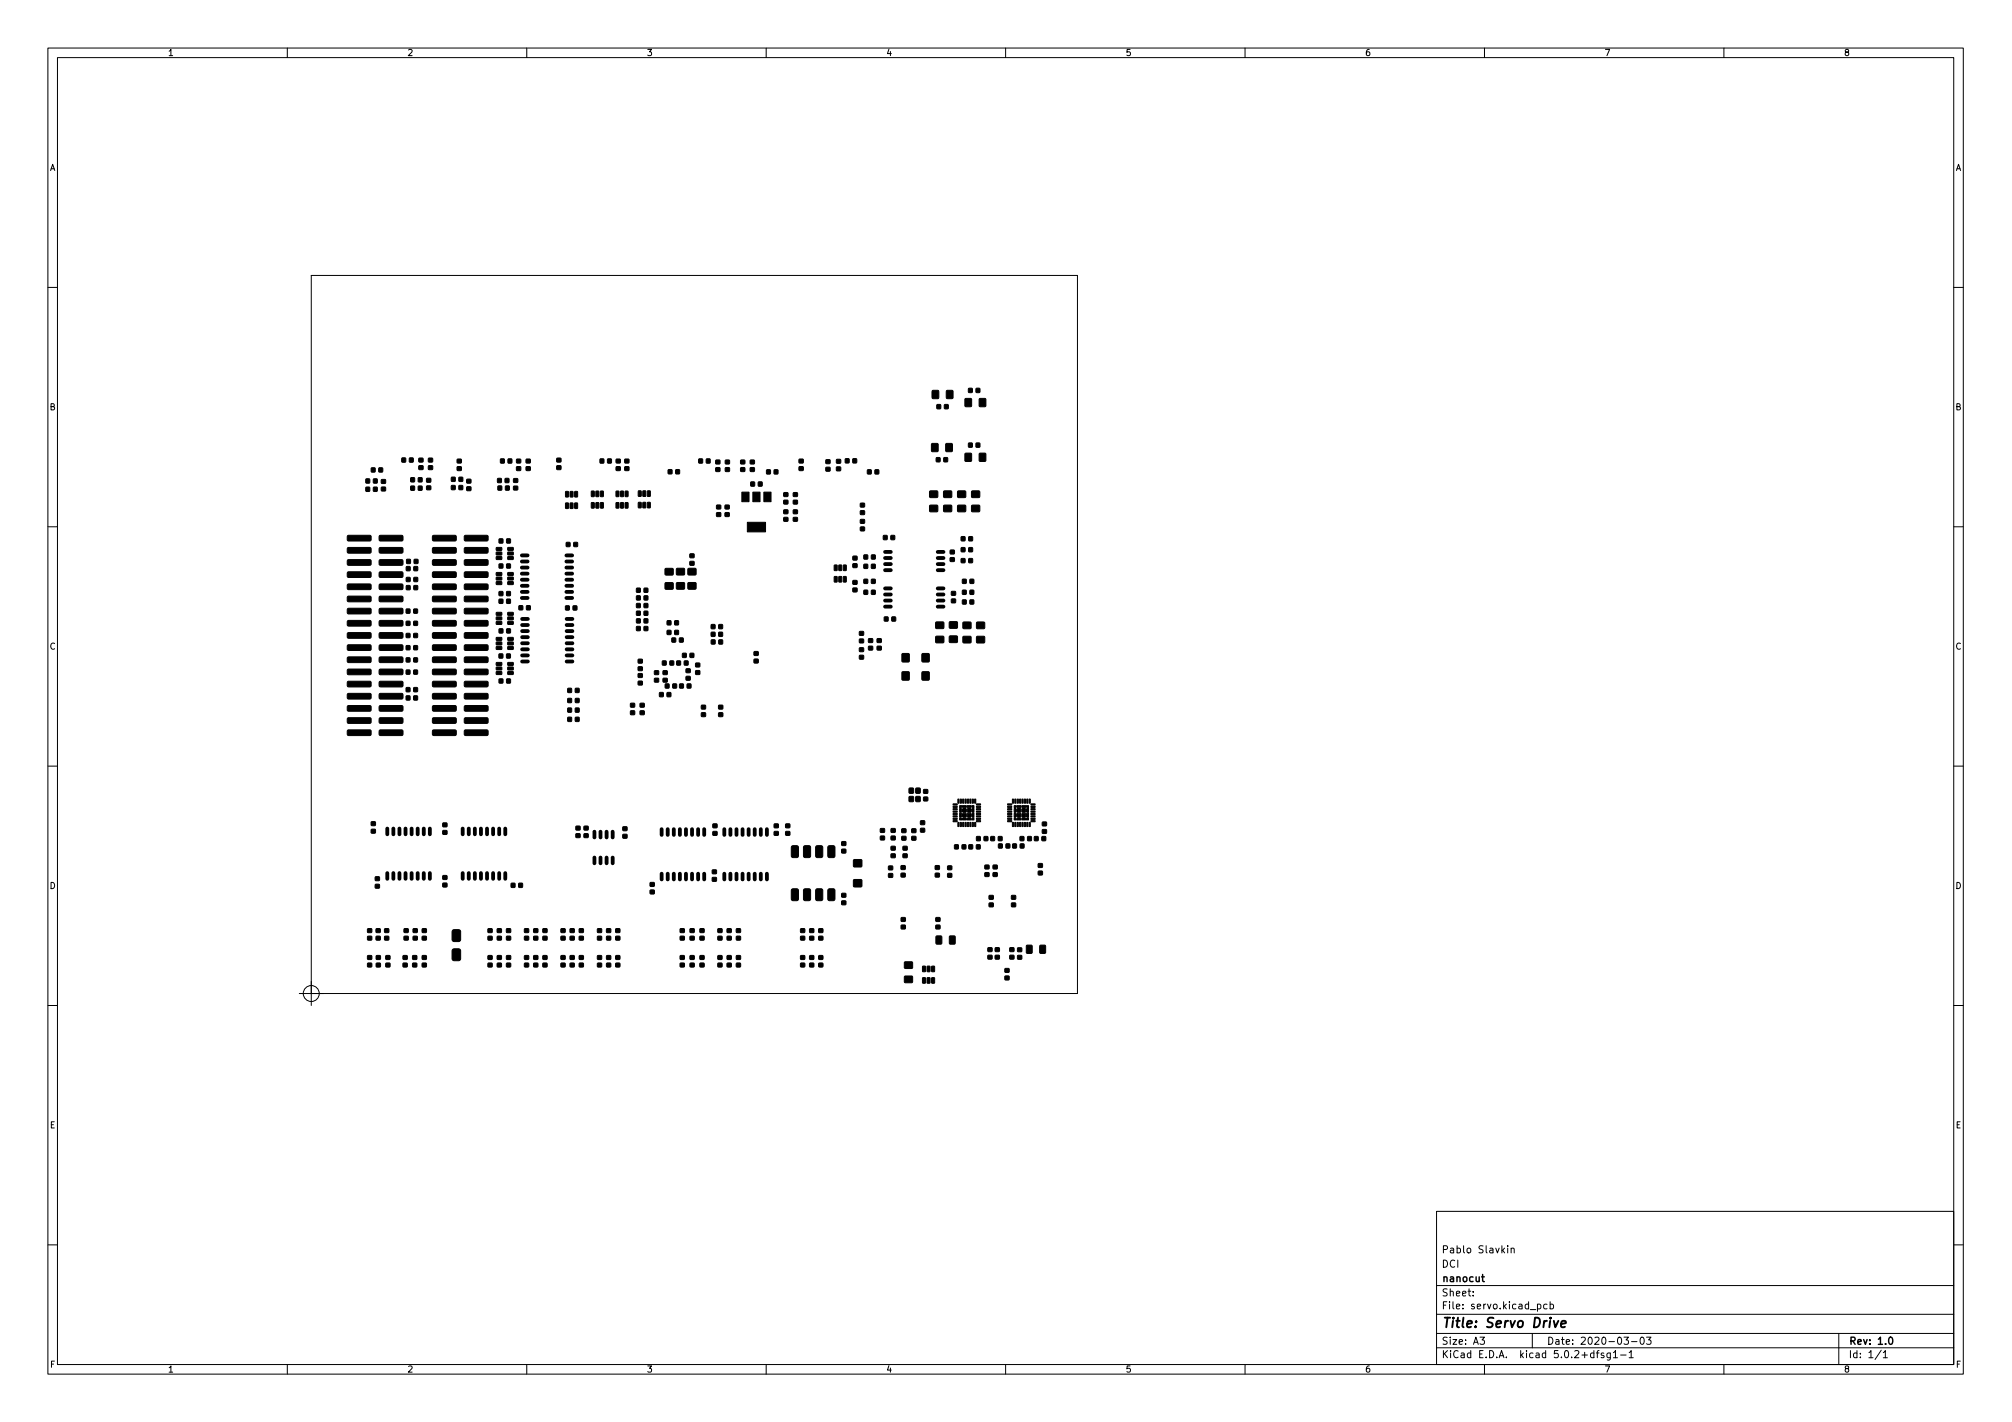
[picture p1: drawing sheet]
<svg xmlns="http://www.w3.org/2000/svg" width="420mm" height="297mm" viewBox="0 0 420 297" stroke-linecap="round" stroke-linejoin="round" font-family="sans-serif">
<defs><g id="words">
<text font-size="2.8" x="301" y="277.3">Title: Servo Drive</text>
<g font-size="2.1">
<text x="301" y="261.8">Pablo Slavkin</text>
<text x="301" y="267.8">nanocut</text>
<text x="301" y="264.8">DCI</text>
<text x="301" y="273.5">File: servo.kicad_pcb</text>
<text x="301" y="270.8">Sheet:</text>
<text x="301" y="280.9">Size: A3</text>
<text x="323" y="280.9">Date: 2020-03-03</text>
<text x="386" y="280.9">Rev: 1.0</text>
<text x="301" y="283.7">KiCad E.D.A. kicad 5.0.2+dfsg1-1</text>
<text x="386" y="283.7">Id: 1/1</text>
</g>
<g font-size="1.8">
<text x="35" y="11.7">1</text>
<text x="85" y="11.7">2</text>
<text x="135" y="11.7">3</text>
<text x="185" y="11.7">4</text>
<text x="235" y="11.7">5</text>
<text x="285" y="11.7">6</text>
<text x="335" y="11.7">7</text>
<text x="385" y="11.7">8</text>
<text x="10.3" y="35.7">A</text>
<text x="408.3" y="35.7">A</text>
<text x="10.3" y="85.7">B</text>
<text x="408.3" y="85.7">B</text>
<text x="10.3" y="135.7">C</text>
<text x="408.3" y="135.7">C</text>
<text x="10.3" y="185.7">D</text>
<text x="408.3" y="185.7">D</text>
<text x="10.4" y="235.7">E</text>
<text x="408.4" y="235.7">E</text>
<text x="10.4" y="285.7">F</text>
<text x="35" y="286.7">1</text>
<text x="85" y="286.7">2</text>
<text x="135" y="286.7">3</text>
<text x="185" y="286.7">4</text>
<text x="235" y="286.7">5</text>
<text x="285" y="286.7">6</text>
<text x="335" y="286.7">7</text>
<text x="385" y="286.7">8</text>
<text x="408.4" y="285.7">F</text>
</g>
</g></defs>
<g fill="none" stroke="#000" stroke-width=".21">
<path d="M10 10h400v277h-400zM12 12h396v273h-396zM60 10v2M110 10v2M160 10v2M210 10v2M260 10v2M310 10v2M360 10v2M10 60h2M408 60h2M10 110h2"/>
<path d="M408 110h2M10 160h2M408 160h2M10 210h2M62.5 207.5h162.5v-150h-160v152.5M408 210h2M300 253h108v32h-108zM10 260h2M300 278.5h108M300 274.5h108M300 268.5h108M307.6 270.6v.1"/>
<path d="M307.6 269.8v.1M309.1 279.3h.9l-.5 .6 .4 .1v.7l-.2 .1-.6-.1M314.9 260.2v.2M314.9 260.7v1M315.6 260.9l.2-.2 .3 .1 .1 .9M315.6 260.7v1M320 278.5v3M321.1 272.5l.4-.1 .3 .3-.2 .6h-.5M323.1 272.5l-.5-.1-.3 .3 .2 .6h.6M323.7 272.5l.4-.1 .3 .3-.1 .6h-.6M323.7 271.9v1.5M339.1 279.3h1l-.5 .6 .4 .1v.7l-.2 .1-.7-.1"/>
<path d="M342.7 279.4l.1-.1a.8 .8 0 0 1 .6 .8 .8 .8 0 0 1-.6 .7 1 1 0 0 1-.1-1.4zM343.8 279.3h1l-.5 .6 .4 .1v.7l-.2 .1-.7-.1M384 278.5v6.5M408 260h2M60 285v2M110 285v2M160 285v2M210 285v2M260 285v2M300 281.5h108M310 285v2M333.3 282.6h.6"/>
<path d="M333.9 282.1l-.3 .2v1.3M334.9 282.7l-.3-.1-.2 .2v.2l.5 .2v.3h-.5M336.3 282.6v1.2l-.3 .3-.4-.1M336.3 282.7l-.5-.1-.2 .3 .1 .6h.6M336.9 282.5l.5-.4v1.5M336.9 283.6h.9M338.4 283h1.2M340.2 282.5l.4-.4v1.5M340.2 283.6h.9M340.7 280.2h1.2M360 285v2M392.8 282l-1.2 2"/>
<path d="M393.3 282.5l.4-.4v1.5M393.3 283.6h.8"/>
<circle cx="65" cy="207.5" r="1.67"/>
</g>
<path d="M309.4 266.7h.6M309.6 266.2v1.3l.4 .2M394.6 279.4l.2-.1a.8 .8 0 0 1 .5 .8 .8 .8 0 0 1-.5 .7 1 1 0 0 1-.2-1.4z" fill="none" stroke="#000" stroke-width=".3"/>
<path d="M324.5 275.9l.3 1.3 .6-1.3M326 276.6l1-.2-.1-.4-.5-.1-.3 .3-.1 .9h.8" fill="none" stroke="#000" stroke-width=".4"/>
<g fill="none" stroke="#000" stroke-width=".8">
<path d="M109 116h1.2M109 117.3h1.2M109 118.6h1.2M109 119.8h1.2M118.3 116h1.2M118.3 117.3h1.2M118.3 118.6h1.2M118.3 119.8h1.2M184.8 115.3h1.2M184.8 116.6h1.2M184.8 117.8h1.2M184.8 119.1h1.2"/>
<path d="M195.8 115.3h1.2M195.8 116.6h1.2M195.8 117.8h1.2M195.8 119.1h1.2M109 121.1h1.2M109 122.4h1.2M109 123.6h1.2M109 124.9h1.2M109 129.3h1.2M109 130.6h1.2M109 131.8h1.2M109 133.1h1.2"/>
<path d="M109 134.4h1.2M109 135.6h1.2M109 136.9h1.2M109 138.2h1.2M118.3 121.1h1.2M118.3 122.4h1.2M118.3 123.6h1.2M118.3 124.9h1.2M118.3 129.3h1.2M118.3 130.6h1.2M118.3 131.8h1.2M118.3 133.1h1.2"/>
<path d="M118.3 134.4h1.2M118.3 135.6h1.2M118.3 136.9h1.2M118.3 138.2h1.2M184.8 122.9h1.2M184.8 124.2h1.2M184.8 125.5h1.2M184.8 126.7h1.2M195.8 122.9h1.2M195.8 124.2h1.2M195.8 125.5h1.2M195.8 126.7h1.2"/>
<path d="M80.9 173.1v1.2M82.1 173.1v1.2M83.4 173.1v1.2M84.7 173.1v1.2M86 173.1v1.2M87.2 173.1v1.2M88.5 173.1v1.2M89.8 173.1v1.2M96.6 173.1v1.2M97.9 173.1v1.2M99.2 173.1v1.2M100.4 173.1v1.2"/>
<path d="M101.7 173.1v1.2M103 173.1v1.2M104.2 173.1v1.2M105.5 173.1v1.2M124.1 173.7v1.2M124.1 179.1v1.2M125.4 173.7v1.2M125.4 179.1v1.2M126.7 173.7v1.2M126.7 179.1v1.2M127.9 173.7v1.2M127.9 179.1v1.2"/>
<path d="M138.2 173.2v1.2M139.4 173.2v1.2M140.7 173.2v1.2M142 173.2v1.2M143.2 173.2v1.2M144.5 173.2v1.2M145.8 173.2v1.2M147.1 173.2v1.2M151.3 173.2v1.2M152.5 173.2v1.2M153.8 173.2v1.2M155.1 173.2v1.2"/>
<path d="M156.3 173.2v1.2M157.6 173.2v1.2M158.9 173.2v1.2M160.1 173.2v1.2M80.9 182.4v1.2M82.1 182.4v1.2M83.4 182.4v1.2M84.7 182.4v1.2M86 182.4v1.2M87.2 182.4v1.2M88.5 182.4v1.2M89.8 182.4v1.2"/>
<path d="M96.6 182.4v1.2M97.9 182.4v1.2M99.2 182.4v1.2M100.4 182.4v1.2M101.7 182.4v1.2M103 182.4v1.2M104.2 182.4v1.2M105.5 182.4v1.2M138.2 182.5v1.2M139.4 182.5v1.2M140.7 182.5v1.2M142 182.5v1.2"/>
<path d="M143.2 182.5v1.2M144.5 182.5v1.2M145.8 182.5v1.2M147.1 182.5v1.2M151.3 182.5v1.2M152.5 182.5v1.2M153.8 182.5v1.2M155.1 182.5v1.2M156.3 182.5v1.2M157.6 182.5v1.2M158.9 182.5v1.2M160.1 182.5v1.2"/>
</g>
<g fill="#000" stroke="#000" stroke-width=".21">
<path d="M76.4 100.1h.8v.8h-.8zM77.6 97.8h.7v.8h-.8zM78 100.1h.8l-.1 .8h-.7zM79.1 97.8h.8v.8h-.8zM83.9 95.7h.8v.8h-.8zM85.5 95.7h.8l-.1 .8h-.7zM85.8 99.8h.8l-.1 .8h-.7zM87.4 99.8h.7v.8h-.7zM87.5 97.3h.8v.8h-.8zM87.5 95.7h.8v.8h-.8zM89.1 99.9h.8v.8h-.8zM89.5 97.3h.8v.8h-.8z"/>
<path d="M89.5 95.7h.8v.8h-.8zM94.3 99.7h.7v.8h-.7zM95.5 97.5h.8v.7l-.8 .1zM95.5 95.9h.8v.8h-.8zM95.9 99.7h.7v.8h-.8zM103.9 100h.8v.8h-.8zM104.5 95.9h.8v.8h-.8zM105.5 100h.8l-.1 .8h-.7zM106.1 95.9h.8l-.1 .8h-.7zM107.3 100h.8v.7l-.8 .1zM107.9 97.5h.8v.7l-.8 .1zM107.9 95.9h.8v.8h-.8z"/>
<path d="M109.9 97.5h.8v.7l-.8 .1zM109.9 95.9h.8v.8h-.8zM116.3 97.3h.8v.8h-.8zM116.3 95.7h.8v.8h-.8zM125.3 95.9h.8v.8h-.8zM126.9 95.9h.8l-.1 .8h-.7zM128.7 97.5h.8v.7l-.8 .1zM128.7 95.9h.8v.8h-.8zM130.5 97.5h.8v.7l-.8 .1zM130.5 95.9h.8v.8h-.8zM139.6 98.1l.7 .1v.8l-.8-.1zM141.1 98.1l.8 .1v.8l-.8-.1z"/>
<path d="M145.9 95.9h.8v.8h-.8zM147.5 95.9h.8l-.1 .8h-.7zM149.5 96.1h.8v.8h-.8zM149.5 97.7h.8v.7l-.8 .1zM151.5 96.1h.8v.8h-.8zM151.5 97.7h.8v.7l-.8 .1zM154.7 96.1h.8v.8h-.8zM154.7 97.7h.8v.8h-.8zM156.7 96.1h.8v.8h-.8zM156.7 97.7h.8v.8h-.8zM160.1 98.2h.8l-.1 .8h-.7zM161.7 98.2h.7v.8h-.7z"/>
<path d="M166.9 95.9h.8v.8h-.8zM166.9 97.5h.8v.7l-.8 .1zM172.5 96.1l.8-.1v.8h-.8zM172.5 97.6h.8v.8h-.8zM174.7 96h.8v.7h-.8zM174.7 97.6l.8-.1v.8h-.8zM176.5 95.8l.8 .1v.8h-.8zM178.1 95.8l.8 .1-.1 .8h-.7zM181.2 98.2h.7v.8h-.8zM182.7 98.2h.8v.8h-.8zM194.6 92.7h1.3l-.1 1.6h-1.2zM194.7 81.6h1.3v1.6h-1.3z"/>
<path d="M195.5 95.6h.8v.9l-.8-.1zM195.7 84.5l.7 .1v.8l-.7-.1zM197.1 95.6h.8l-.1 .9-.7-.1zM197.2 84.5l.8 .1v.8l-.8-.1zM197.5 92.7h1.3v1.6h-1.3zM197.7 81.6h1.3l-.1 1.6h-1.2zM201.6 83.3h1.3l-.1 1.6h-1.3zM201.6 94.7h1.3l-.1 1.6h-1.3zM202.3 92.6h.7v.8h-.7zM202.3 81.1l.7 .1v.8l-.7-.1zM203.8 92.6h.8v.8h-.8zM203.8 81.1l.8 .1v.8l-.8-.1z"/>
<path d="M204.5 83.3h1.3v1.6h-1.3zM204.5 94.7h1.3v1.6h-1.3zM76.4 101.8h.8v.8h-.8zM72.6 111.9l4.7-.1 .2 .3v.7l-.3 .2h-4.4l-.3-.3zM72.6 114.4h4.7l.2 .2v.7l-.3 .3-4.4-.1-.3-.2zM72.6 117l4.7-.1 .2 .2v.8l-.3 .2h-4.4l-.3-.3zM72.6 119.5l4.7-.1 .2 .3v.7l-.3 .2h-4.4l-.3-.2zM78 101.8h.8l-.1 .8h-.7zM79.7 101.8h.8v.7h-.8zM79.7 100.2h.8v.7l-.8 .1zM79.2 111.9l4.7-.1 .3 .3v.7l-.3 .2h-4.5l-.2-.3zM79.2 114.4h4.7l.3 .2v.7l-.3 .3-4.5-.1-.2-.2z"/>
<path d="M79.2 117l4.7-.1 .3 .2v.8l-.3 .2h-4.5l-.2-.3zM79.2 119.5l4.7-.1 .3 .3v.7l-.3 .2h-4.5l-.2-.2zM84.9 118.4h.7v.8h-.7zM84.9 116.9h.8v.8h-.8zM85.8 101.6h.8l-.1 .8h-.7zM86.4 118.4h.8v.8h-.8zM86.5 116.9h.8l-.1 .8h-.7zM87.4 101.6h.7v.8h-.7zM89.1 101.5h.8v.8h-.8zM94.3 101.4l.7 .1v.8l-.7-.1zM90.4 111.9l4.6-.1 .3 .3v.7l-.3 .2h-4.5l-.2-.3zM90.4 114.4h4.6l.3 .2v.7l-.3 .3-4.5-.1-.2-.2z"/>
<path d="M90.4 117l4.6-.1 .3 .2v.8l-.3 .2h-4.5l-.2-.3zM90.4 119.5l4.6-.1 .3 .3v.7l-.3 .2h-4.5l-.2-.2zM95.9 101.4l.7 .1v.8l-.8-.1zM97.5 101.7h.8v.7l-.8 .1zM97.5 100.1h.8v.8h-.8zM97 111.9l4.7-.1 .2 .3v.7l-.2 .2h-4.5l-.3-.3zM97 114.4h4.7l.2 .2v.7l-.2 .3-4.5-.1-.3-.2zM97 117l4.7-.1 .2 .2v.8l-.2 .2h-4.5l-.3-.3zM97 119.5l4.7-.1 .2 .3v.7l-.2 .2h-4.5l-.3-.2zM104 101.5l.8 .1-.1 .8-.7-.1zM103.7 116.3h1l.1 .5-1.1 .1zM103.7 114.4h1l.1 .5-1.1 .1z"/>
<path d="M103.7 115.3h1l.1 .5-1.1 .1zM103.7 119.6h1l.1 .5-1.1 .1zM104.2 112.6h.8v.8h-.8zM104.2 117.8h.8v.9l-.8-.1zM105.6 101.5l.7 .1v.8l-.7-.1zM105.8 112.6h.8v.8h-.8zM105.8 117.8h.8v.9l-.8-.1zM106.1 114.4h1l.1 .5-1.1 .1zM106.1 115.3h1l.1 .5-1.1 .1zM106.1 116.3h1l.1 .5-1.1 .1zM106.1 119.6h1l.1 .5-1.1 .1zM107.3 101.6h.8v.7h-.8z"/>
<path d="M118.1 102.7h.6l-.1 1.1-.5-.1zM118.1 105.1h.6l-.1 1.1-.5-.1zM118.3 113.3h.7v.9l-.8-.1zM119.1 102.7h.6l-.1 1.1-.6-.1zM119.1 105.1h.6l-.1 1.1-.6-.1zM119.8 113.3h.8v.9l-.8-.1zM120 102.7h.6l-.1 1.1-.5-.1zM120 105.1h.6l-.1 1.1-.5-.1zM123.5 105l.6 .1-.1 1h-.5zM123.5 102.6l.6 .1-.1 1h-.5zM124.5 105l.6 .1-.1 1h-.6zM124.5 102.6l.6 .1-.1 1h-.6z"/>
<path d="M125.4 105l.6 .1-.1 1h-.5zM125.4 102.6l.6 .1-.1 1h-.5zM128.7 102.6l.6 .1-.1 1h-.6zM128.7 105l.6 .1-.1 1h-.6zM129.6 102.6l.6 .1-.1 1h-.5zM129.6 105l.6 .1-.1 1h-.5zM130.6 102.6l.6 .1-.1 1h-.6zM130.6 105l.6 .1-.1 1h-.6zM133.3 105h.6l-.1 1.1-.5-.1zM133.3 102.6h.6l-.1 1.1-.5-.1zM134.3 105h.6l-.1 1.1-.6-.1zM134.3 102.6h.6l-.1 1.1-.6-.1z"/>
<path d="M135.2 105h.6l-.1 1.1-.5-.1zM135.2 102.6h.6l-.1 1.1-.5-.1zM138.9 118.8h1.6v1.2l-1.6 .1zM141.3 118.8h1.6v1.2l-1.6 .1zM144.1 115.7h.8v.8h-.8zM144.1 117.3h.8v.7l-.8 .1zM143.7 118.8h1.6v1.2l-1.6 .1zM149.7 105.5h.8v.8h-.8zM149.7 107.1h.8v.7l-.8 .1zM151.4 105.5h.9v.8h-.9zM151.4 107.1h.9v.8h-.9zM154.9 102.8h1.5v2h-1.5z"/>
<path d="M156.1 109.1h3.8v2h-3.8zM157.2 102.8h1.5v2h-1.5zM156.8 100.7h.8l-.1 .8h-.7zM158.4 100.7h.7v.8h-.7zM159.5 102.8h1.5v2h-1.5zM163.7 106.5h.8v.8h-.8zM163.7 108.1h.8v.8h-.8zM163.7 104.5h.8v.7l-.8 .1zM163.7 102.9h.8v.8h-.8zM165.7 106.5h.8v.8h-.8zM165.7 108.1h.8v.7l-.8 .1zM165.7 104.5h.8v.7l-.8 .1z"/>
<path d="M165.7 102.9h.8v.8h-.8zM174.2 118.1h.6l-.1 1.1-.5-.1zM175.2 118.1h.6l-.1 1.1-.5-.1zM176.1 118.1h.6l-.1 1.1-.5-.1zM178.1 117.8h.8l.1 .7h-.9zM178.1 116.2h.8l.1 .7-.9 .1zM179.7 108.5h.8v.8h-.8zM179.7 110.1h.8v.7l-.8 .1zM179.7 106.7h.8v.7l-.8 .1zM179.7 105.1h.8v.8h-.8zM180.4 117.9h.8v.8h-.8zM180.4 115.9l.8 .1v.8l-.8-.1z"/>
<path d="M182 117.9h.8l-.1 .8h-.7zM182 115.9l.8 .1-.1 .8-.7-.1zM184.5 111.9h.8l-.1 .8h-.7zM186.1 111.9h.7v.8h-.8zM194.2 102.6h1.6v1.3h-1.6zM194.2 105.6h1.6v1.2l-1.6 .1zM197.1 102.6h1.6v1.3h-1.6zM197.1 105.6h1.6v1.2l-1.6 .1zM198.4 116.5h.9v.7l-.8 .1zM198.4 114.9h.9v.8h-.8zM200.7 114.4h.8v.9l-.8-.1zM200.7 112.1h.8v.9l-.8-.1z"/>
<path d="M200.7 116.7h.8v.8h-.8zM200 105.6h1.6v1.2l-1.6 .1zM200 102.6h1.6v1.3h-1.6zM202.3 114.4h.8v.9l-.8-.1zM202.3 112.1h.8v.9l-.8-.1zM202.3 116.7h.8v.8h-.8zM202.9 105.6h1.6l.1 1.2-1.6 .1zM202.9 102.6h1.6l.1 1.3h-1.6zM72.6 122.1l4.7-.1 .2 .2v.7l-.3 .3h-4.4l-.3-.3zM72.6 124.6l4.7-.1 .2 .3v.7l-.3 .2h-4.4l-.3-.3zM72.6 127.1h4.7l.2 .2v.7l-.3 .3-4.4-.1-.3-.2zM72.6 129.7l4.7-.1 .2 .2v.8l-.3 .2h-4.4l-.3-.3z"/>
<path d="M72.6 132.2l4.7-.1 .2 .3v.7l-.3 .2h-4.4l-.3-.2zM72.6 134.8l4.7-.1 .2 .2v.7l-.3 .3h-4.4l-.3-.3zM72.6 137.3l4.7-.1 .2 .3v.7l-.3 .2h-4.4l-.3-.3zM72.6 139.8h4.7l.2 .2v.7l-.3 .3-4.4-.1-.3-.2zM79.2 122.1l4.7-.1 .3 .2v.7l-.3 .3h-4.5l-.2-.3zM79.2 124.6l4.7-.1 .3 .3v.7l-.3 .2h-4.5l-.2-.3zM79.2 127.1h4.7l.3 .2v.7l-.3 .3-4.5-.1-.2-.2zM79.2 129.7l4.7-.1 .3 .2v.8l-.3 .2h-4.5l-.2-.3zM79.2 132.2l4.7-.1 .3 .3v.7l-.3 .2h-4.5l-.2-.2zM79.2 134.8l4.7-.1 .3 .2v.7l-.3 .3h-4.5l-.2-.3zM79.2 137.3l4.7-.1 .3 .3v.7l-.3 .2h-4.5l-.2-.3zM79.2 139.8h4.7l.3 .2v.7l-.3 .3-4.5-.1-.2-.2z"/>
<path d="M84.8 140h.8v.8h-.8zM84.8 137.4l.8 .1v.8l-.8-.1zM84.8 134.9h.8v.8h-.8zM84.8 132.3l.8 .1v.8l-.8-.1zM84.8 129.8h.8v.8h-.8zM84.8 127.2l.8 .1v.8l-.8-.1zM84.9 120.6l.7 .1v.8l-.7-.1zM84.9 122.3l.7 .1v.8l-.7-.1zM86.4 140h.8l-.1 .8h-.7zM86.4 137.4l.8 .1-.1 .8-.7-.1zM86.4 134.9h.8l-.1 .8h-.7zM86.4 132.3h.8v.9h-.8z"/>
<path d="M86.4 129.8h.8l-.1 .8h-.7zM86.4 127.2l.8 .1-.1 .8-.7-.1zM86.4 120.6l.8 .1v.8l-.8-.1zM86.4 122.3l.8 .1v.8l-.8-.1zM90.4 122.1l4.6-.1 .3 .2v.7l-.3 .3h-4.5l-.2-.3zM90.4 124.6l4.6-.1 .3 .3v.7l-.3 .2h-4.5l-.2-.3zM90.4 127.1h4.6l.3 .2v.7l-.3 .3-4.5-.1-.2-.2zM90.4 129.7l4.6-.1 .3 .2v.8l-.3 .2h-4.5l-.2-.3zM90.4 132.2l4.6-.1 .3 .3v.7l-.3 .2h-4.5l-.2-.2zM90.4 134.8l4.6-.1 .3 .2v.7l-.3 .3h-4.5l-.2-.3zM90.4 137.3l4.6-.1 .3 .3v.7l-.3 .2h-4.5l-.2-.3zM90.4 139.8h4.6l.3 .2v.7l-.3 .3-4.5-.1-.2-.2z"/>
<path d="M97 122.1l4.7-.1 .2 .2v.7l-.2 .3h-4.5l-.3-.3zM97 124.6l4.7-.1 .2 .3v.7l-.2 .2h-4.5l-.3-.3zM97 127.1h4.7l.2 .2v.7l-.2 .3-4.5-.1-.3-.2zM97 129.7l4.7-.1 .2 .2v.8l-.2 .2h-4.5l-.3-.3zM97 132.2l4.7-.1 .2 .3v.7l-.2 .2h-4.5l-.3-.2zM97 134.8l4.7-.1 .2 .2v.7l-.2 .3h-4.5l-.3-.3zM97 137.3l4.7-.1 .2 .3v.7l-.2 .2h-4.5l-.3-.3zM97 139.8h4.7l.2 .2v.7l-.2 .3-4.5-.1-.3-.2zM103.7 121.5h1l.1 .5-1.1 .1zM103.7 120.6l1-.1 .1 .6-1.1 .1zM103.7 138.4h1l.1 .5-1.1 .1zM103.7 139.4l1-.1 .1 .6-1.1 .1z"/>
<path d="M103.7 135.1l1-.1 .1 .6-1.1 .1zM103.7 133.2l1-.1 .1 .6-1.1 .1zM103.7 134.1h1l.1 .5-1.1 .1zM103.7 129.8h1l.1 .5-1.1 .1zM103.7 127.9h1l.1 .5-1.1 .1zM103.7 128.9h1l.1 .5-1.1 .1zM104.2 136.6h.8v.9l-.8-.1zM104.2 125.2h.8v.8h-.8zM104.2 123.6h.8v.8h-.8zM104.2 131.4h.8v.8h-.8zM105.8 136.6h.8l-.1 .9-.7-.1zM105.8 125.2h.8l-.1 .8h-.7z"/>
<path d="M105.8 123.6h.8l-.1 .8h-.7zM105.8 131.4h.8v.8h-.8zM106.1 120.6l1-.1 .1 .6-1.1 .1zM106.1 121.5h1l.1 .5-1.1 .1zM106.1 138.4h1l.1 .5-1.1 .1zM106.1 139.4l1-.1 .1 .6-1.1 .1zM106.1 133.2l1-.1 .1 .6-1.1 .1zM106.1 134.1h1l.1 .5-1.1 .1zM106.1 135.1l1-.1 .1 .6-1.1 .1zM106.1 127.9h1l.1 .5-1.1 .1zM106.1 128.9h1l.1 .5-1.1 .1zM106.1 129.8h1l.1 .5-1.1 .1z"/>
<path d="M108.4 126.5l.8 .1-.1 .8h-.7zM110 126.5l.7 .1v.8h-.7zM118.1 126.6h.8l-.1 .8h-.7zM119.7 126.6h.8l-.1 .8h-.7zM132.9 130.9h.8v.8h-.8zM132.9 122.9h.8v.8h-.8zM132.9 124.5h.8v.8h-.8zM132.9 129.3h.8v.8h-.8zM132.9 127.7h.8v.8h-.8zM132.9 126.1h.8v.8h-.8zM133.3 139.3h.8v.7l-.8 .1zM133.3 137.7h.8v.8h-.8z"/>
<path d="M134.5 130.9h.8l-.1 .8h-.7zM134.5 122.9h.8l-.1 .8h-.7zM134.5 124.5h.8l-.1 .8h-.7zM134.5 129.3h.8l-.1 .8h-.7zM134.5 127.7h.8l-.1 .8h-.7zM134.5 126.1h.8l-.1 .8h-.7zM138.3 138.1h.8v.8h-.8zM139.3 129.7h.8v.8h-.8zM139.3 131.7h.8v.8h-.8zM138.9 121.8l1.6-.1v1.3l-1.6 .1zM139.9 138.1h.8v.8h-.8zM140.3 133.3h.8v.8h-.8z"/>
<path d="M140.9 129.7h.8l-.1 .8h-.7zM140.9 131.7h.8l-.1 .8h-.7zM141.3 138.1h.8v.8h-.8zM141.9 133.3h.8l-.1 .8h-.7zM141.3 121.7h1.6v1.3h-1.6zM142.5 136.5h.8v.8h-.8zM142.9 138.1h.8v.8h-.8zM143.3 139.7h.8v.8h-.8zM144.1 136.5h.8l-.1 .8h-.7zM143.7 121.7h1.6v1.3h-1.6zM145.3 138.5h.8v.8h-.8zM148.5 132.1h.8v.8h-.8z"/>
<path d="M148.5 130.5h.8v.8h-.8zM148.6 133.7h.7v.8h-.8zM150.1 132.1h.8v.8h-.8zM150.1 130.5h.8l-.1 .8h-.7zM150.1 133.7h.8v.8h-.8zM157.5 136.1h.8v.8h-.8zM157.5 137.7h.8v.7l-.8 .1zM174.2 120.5h.6l-.1 1.1-.5-.1zM175.2 120.5h.6l-.1 1.1-.5-.1zM176.1 120.5h.6l-.1 1.1-.5-.1zM178.1 122.9l.8-.1 .1 .8h-.9zM178.1 121.3h.8l.1 .7h-.9z"/>
<path d="M179.5 135.3h.8v.8h-.8zM179.5 136.9h.8v.7l-.8 .1zM179.5 133.5h.8v.7l-.8 .1zM179.5 131.9h.8v.8h-.8zM180.4 121h.8v.9l-.8-.1zM180.4 123.3h.8v.8h-.8zM181.4 133.4h.8v.8h-.8zM181.4 135h.8v.8h-.8zM182 121h.8l-.1 .9-.7-.1zM182 123.3h.8l-.1 .8h-.7zM183.2 133.4h.8v.8h-.8zM183.2 135h.8v.7l-.8 .1z"/>
<path d="M184.7 128.9h.7v.8h-.7zM186.3 128.9h.7v.8h-.8zM188.4 136.6h1.4v1.6h-1.4zM192.6 136.6h1.4v1.6h-1.4zM195.4 130h1.6l.1 1.2-1.6 .1zM195.4 132.9h1.6l.1 1.3h-1.6zM198.7 125.1h.8v.8h-.8zM198.7 123.6h.8v.7h-.8zM198.3 129.9h1.6v1.3h-1.6zM198.3 132.9h1.6v1.2l-1.6 .1zM201 123.3h.8l-.1 .8h-.7zM201 121h.8l-.1 .9-.7-.1z"/>
<path d="M201 125.3l.8 .1-.1 .8-.7-.1zM201.1 133h1.6v1.2l-1.6 .1zM201.1 130h1.6v1.3h-1.6zM202.6 123.3h.7v.8h-.7zM202.6 121h.7v.9l-.7-.1zM202.6 125.3l.7 .1v.8l-.7-.1zM204 130h1.6v1.3h-1.6zM204 133h1.6v1.2l-1.6 .1zM72.6 142.4l4.7-.1 .2 .2v.8l-.3 .2h-4.4l-.3-.3zM72.6 144.9l4.7-.1 .2 .3v.7l-.3 .2h-4.4l-.3-.2zM72.6 147.5l4.7-.1 .2 .2v.7l-.3 .3h-4.4l-.3-.3zM72.6 150l4.7-.1 .2 .3v.7l-.3 .2h-4.4l-.3-.3z"/>
<path d="M72.6 152.5h4.7l.2 .2v.7l-.3 .3-4.4-.1-.3-.2zM79.2 142.4l4.7-.1 .3 .2v.8l-.3 .2h-4.5l-.2-.3zM79.2 144.9l4.7-.1 .3 .3v.7l-.3 .2h-4.5l-.2-.2zM79.2 147.5l4.7-.1 .3 .2v.7l-.3 .3h-4.5l-.2-.3zM79.2 150l4.7-.1 .3 .3v.7l-.3 .2h-4.5l-.2-.3zM79.2 152.5h4.7l.3 .2v.7l-.3 .3-4.5-.1-.2-.2zM84.8 145.4h.8v.8h-.8zM84.8 143.7h.8v.8h-.8zM86.4 145.4h.8l-.1 .8h-.7zM86.4 143.7h.8l-.1 .8h-.7zM90.4 142.4l4.6-.1 .3 .2v.8l-.3 .2h-4.5l-.2-.3zM90.4 144.9l4.6-.1 .3 .3v.7l-.3 .2h-4.5l-.2-.2z"/>
<path d="M90.4 147.5l4.6-.1 .3 .2v.7l-.3 .3h-4.5l-.2-.3zM90.4 150l4.6-.1 .3 .3v.7l-.3 .2h-4.5l-.2-.3zM90.4 152.5h4.6l.3 .2v.7l-.3 .3-4.5-.1-.2-.2zM97 142.4l4.7-.1 .2 .2v.8l-.2 .2h-4.5l-.3-.3zM97 144.9l4.7-.1 .2 .3v.7l-.2 .2h-4.5l-.3-.2zM97 147.5l4.7-.1 .2 .2v.7l-.2 .3h-4.5l-.3-.3zM97 150l4.7-.1 .2 .3v.7l-.2 .2h-4.5l-.3-.3zM97 152.5h4.7l.2 .2v.7l-.2 .3-4.5-.1-.3-.2zM103.7 140.3h1l.1 .5-1.1 .1zM104.2 141.8l.8 .1v.8l-.8-.1zM105.8 141.8l.8 .1v.8l-.8-.1zM106.1 140.3h1l.1 .5-1.1 .1z"/>
<path d="M118.6 147.9h.7v.9l-.7-.1zM118.6 149.9h.7v.8h-.7zM118.6 143.8h.7v.8h-.7zM118.6 145.9h.7v.9l-.7-.1zM120.2 147.9h.7v.9l-.8-.1zM120.2 149.9h.7v.8h-.8zM120.2 143.8h.7v.8h-.8zM120.2 145.9h.7v.9l-.8-.1zM131.7 148.5h.8v.7l-.8 .1zM131.7 146.9h.8v.8h-.8zM133.3 142.3h.8v.7l-.8 .1zM133.3 140.7h.8v.8h-.8z"/>
<path d="M133.7 148.5h.8v.7l-.8 .1zM133.7 146.9h.8v.8h-.8zM136.7 141.7h.8v.7l-.8 .1zM136.7 140.1h.8v.8h-.8zM137.7 144.7h.8v.8h-.8zM138.5 141.7h.8v.7l-.8 .1zM138.5 140.1h.8v.8h-.8zM138.9 142.9h.8v.8h-.8zM139.3 144.7h.8l-.1 .8h-.7zM140.5 142.9h.8l-.1 .8h-.7zM141.9 142.9h.8v.8h-.8zM143.3 141.3h.8v.7l-.8 .1z"/>
<path d="M143.5 142.9h.8l-.1 .8h-.7zM145.3 140.1h.8v.8h-.8zM146.5 147.3h.8v.8h-.8zM146.5 148.9h.8v.7l-.8 .1zM150.1 147.3h.8v.8h-.8zM150.1 148.9h.8v.7l-.8 .1zM188.4 140.4h1.4v1.6h-1.4zM192.6 140.4h1.4v1.6h-1.4zM77.5 173.3l.8-.1 .1 .8h-.8zM77.5 171.7h.8l.1 .7h-.8zM92.5 173.5h.8v.8h-.8zM92.5 171.9h.8v.8h-.8z"/>
<path d="M120.3 174.2h.8v.7h-.8zM120.3 172.6h.8v.8h-.8zM122 174.2h.8v.7h-.8zM122 172.6h.8v.7l-.8 .1zM130.1 172.7h.8v.8h-.8zM130.1 174.3h.8v.7l-.8 .1zM148.9 173.7h.8v.7l-.8 .1zM148.9 172.1h.8v.8h-.8zM161.7 173.7h.8v.7l-.8 .1zM161.7 172.1h.8v.8h-.8zM164.1 173.7h.8v.7l-.8 .1zM164.1 172.1h.8v.8h-.8z"/>
<path d="M165.4 176.8l1-.2 .3 .2v2l-.2 .3h-.9l-.3-.2zM167.9 176.8l1-.2 .3 .2 .1 2-.2 .3h-1l-.3-.2zM170.4 176.8l1.1-.2 .3 .2v2l-.2 .3h-.9l-.3-.2zM173 176.8l1-.2 .3 .2 .1 2-.2 .3h-1l-.3-.2zM175.8 177.4h.8v.7l-.8 .1zM175.8 175.8h.8v.8h-.8zM178.3 179.6h1.6v1.4l-1.6 .1zM183.9 174.7h.8v.7h-.8zM183.9 173.1h.8v.7l-.8 .1zM186.1 176.8h.8v.7l-.8 .1zM186.1 178.4h.8v.7h-.8zM186.1 173.1h.8v.7l-.8 .1z"/>
<path d="M186.1 174.7h.8v.7h-.8zM188.3 174.7h.8l.1 .8h-.8zM188.3 173.2l.8-.1 .1 .8h-.8zM188.6 176.8h.8v.7l-.8 .1zM188.6 178.4h.8v.7h-.8zM189.9 166.4h.8v1h-.8zM189.9 164.7h.8v1l-.8-.1zM190.4 174.7h.8l.1 .8h-.9zM190.4 173.2l.8-.1 .1 .8h-.9zM191.3 164.7h.8v1l-.8-.1zM191.3 166.4h.8v1h-.8zM192.2 173.1l.9-.1v.8h-.8z"/>
<path d="M192.2 171.5h.9v.7h-.8zM192.9 164.9h.8v.8h-.8zM192.9 166.5h.8v.8h-.8zM199 167.9h.8l.1 .2-.8 .1zM199 168.4h.8l.1 .2-.8 .1zM199 168.9h.8l.1 .2-.8 .1zM199 169.4h.8l.1 .2-.8 .1zM199 169.9h.8l.1 .2-.8 .1zM199 170.4h.8l.1 .2-.8 .1zM199 170.9h.8l.1 .2-.8 .1zM199 171.4h.8l.1 .2-.8 .1zM199.4 176.5h.7v.8h-.7z"/>
<path d="M200 166.9l.3 .1-.1 .8-.2-.1zM200 171.8h.3l-.1 .9-.2-.1zM200.4 170.8l.4 .2v.3h-.4zM200.4 168.3h.4v.3l-.4 .1zM200.4 169.9l.4 .1v.6l-.1 .1h-.3zM200.4 168.9l.4 .1v.6l-.1 .1h-.3zM200.5 166.9l.3 .1-.1 .8-.2-.1zM200.5 171.8h.3l-.1 .9-.2-.1zM201 171l.1-.2h.6l.1 .5h-.8zM201 168.3h.8v.3l-.1 .1h-.6zM201 166.9l.3 .1-.1 .8-.2-.1zM201 171.8h.3l-.1 .9-.2-.1z"/>
<path d="M200.9 176.5h.8v.8h-.8zM201.1 169.9h.6v.7h-.6zM201.1 168.9h.6v.7h-.6zM201.5 166.9l.3 .1-.1 .8-.2-.1zM201.5 171.8h.3l-.1 .9-.2-.1zM202 171l.1-.2h.6l.1 .5h-.8zM202 168.3h.8v.3l-.1 .1h-.6zM202 166.9l.3 .1-.1 .8-.2-.1zM202 171.8h.3l-.1 .9-.2-.1zM202.1 169.9h.6v.7h-.6zM202.1 168.9h.6v.7h-.6zM202.5 166.9l.3 .1-.1 .8-.2-.1z"/>
<path d="M202.5 171.8h.3l-.1 .9-.2-.1zM203 171l.4-.2v.5h-.4zM203 168.3h.4v.4h-.3zM203.1 169.9h.3v.8l-.4-.1v-.6zM203.1 168.9h.3v.8l-.4-.1v-.6zM202.3 176.5h.8v.8h-.8zM203 166.9l.3 .1-.1 .8-.2-.1zM203 171.8h.3l-.1 .9-.2-.1zM203.5 166.9l.3 .1-.1 .8-.2-.1zM203.5 171.8h.3l-.1 .9-.2-.1zM203.9 176.5h.8v.8h-.8zM203.9 174.8h.8v.8h-.8z"/>
<path d="M203.9 171.4h.8l.1 .2-.9 .1zM203.9 170.9h.8l.1 .2-.9 .1zM203.9 170.4h.8l.1 .2-.9 .1zM203.9 169.9h.8l.1 .2-.9 .1zM203.9 169.4h.8l.1 .2-.9 .1zM203.9 168.9h.8l.1 .2-.9 .1zM203.9 168.4h.8l.1 .2-.9 .1zM203.9 167.9h.8l.1 .2-.9 .1zM205.5 174.8h.8v.8h-.8zM206.9 174.8h.8l-.1 .8h-.7zM208.5 174.8h.8l-.1 .8h-.7zM208.5 176.3h.8v.8h-.8z"/>
<path d="M210.1 176.3h.8l-.1 .8h-.7zM210.4 167.9h.8l.1 .2-.8 .1zM210.4 168.4h.8l.1 .2-.8 .1zM210.4 168.9h.8l.1 .2-.8 .1zM210.4 169.4h.8l.1 .2-.8 .1zM210.4 169.9h.8l.1 .2-.8 .1zM210.4 170.4h.8l.1 .2-.8 .1zM210.4 170.9h.8l.1 .2-.8 .1zM210.4 171.4h.8l.1 .2-.8 .1zM211.4 166.9l.3 .1-.1 .8-.2-.1zM211.4 171.8h.3l-.1 .9-.2-.1zM211.8 170.8h.3l.1 .5h-.4z"/>
<path d="M211.8 168.3h.4l-.1 .4h-.3zM211.8 169.9l.4 .1v.6l-.1 .1h-.3zM211.8 168.9l.4 .1v.6l-.1 .1h-.3zM211.5 176.3h.8l-.1 .8h-.7zM211.9 166.9l.3 .1-.1 .8-.2-.1zM211.9 171.8h.3l-.1 .9-.2-.1zM212.5 170.8h.6l.1 .5h-.8zM212.4 168.3h.8v.3l-.1 .1h-.6zM212.4 166.9l.3 .1-.1 .8-.2-.1zM212.4 171.8h.3l-.1 .9-.2-.1zM212.4 169.9h.7v.7h-.7zM212.4 168.9h.7v.7h-.7z"/>
<path d="M212.9 166.9l.3 .1-.1 .8-.2-.1zM212.9 171.8h.3l-.1 .9-.2-.1zM213.5 170.8h.6l.1 .5h-.8zM213.4 168.3h.8v.3l-.1 .1h-.6zM213.4 166.9l.3 .1-.1 .8-.2-.1zM213.4 171.8h.3l-.1 .9-.2-.1zM213 174.8h.8v.8h-.8zM213.1 176.3h.7v.8h-.8zM213.4 169.9h.7v.7h-.7zM213.4 168.9h.7v.7h-.7zM213.9 166.9l.3 .1-.1 .8-.2-.1zM213.9 171.8h.3l-.1 .9-.2-.1z"/>
<path d="M214.3 171l.5-.2v.5h-.5zM214.3 168.3h.5v.4h-.3zM214.3 170l.5-.1v.8l-.5-.1zM214.3 169l.5-.1v.8l-.5-.1zM214.4 166.9l.3 .1-.1 .8-.2-.1zM214.4 171.8h.3l-.1 .9-.2-.1zM214.9 166.9l.3 .1-.1 .8-.2-.1zM214.9 171.8h.3l-.1 .9-.2-.1zM214.6 174.8h.8l-.1 .8h-.7zM215.3 171.4h.8l.1 .2-.9 .1zM215.3 170.9h.8l.1 .2-.9 .1zM215.3 170.4h.8l.1 .2-.9 .1z"/>
<path d="M215.3 169.9h.8l.1 .2-.9 .1zM215.3 169.4h.8l.1 .2-.9 .1zM215.3 168.9h.8l.1 .2-.9 .1zM215.3 168.4h.8l.1 .2-.9 .1zM215.3 167.9h.8l.1 .2-.9 .1zM216 174.8h.8v.8h-.8zM217.6 174.8h.8l-.1 .8h-.7zM217.7 173.3h.8v.7l-.8 .1zM217.7 171.7h.8v.8h-.8zM76.8 199.6h.8v.8h-.8zM76.8 194h.8v.8h-.8zM76.8 195.6h.8v.7l-.8 .1z"/>
<path d="M78.4 183.2h.8v.7h-.8zM78.4 184.8l.8-.1v.8h-.8zM78.6 195.6h.8v.7l-.8 .1zM78.6 194h.8v.8h-.8zM78.6 199.6h.8v.8h-.8zM80.3 195.6h.8l.1 .7-.8 .1zM80.3 194h.8l.1 .8h-.8zM80.6 199.6h.8v.8h-.8zM84.2 199.6h.8v.8h-.8zM84.4 194h.8v.8h-.8zM84.4 195.6h.8v.7l-.8 .1zM86.2 199.6h.8v.8h-.8z"/>
<path d="M86.3 195.6h.8v.7l-.8 .1zM86.3 194h.8v.8h-.8zM88.2 199.6h.8v.8h-.8zM88.2 195.6h.8v.7h-.8zM88.2 194h.8v.8h-.8zM92.5 182.9h.8v.8h-.8zM92.5 184.5h.8v.7h-.8zM94.5 198.3l1.3-.1 .3 .2 .1 1.9-.2 .3-1.2 .1-.3-.2-.1-1.9zM94.5 194.3l1.3-.1 .3 .2 .1 1.9-.2 .3-1.2 .1-.3-.2-.1-1.9zM101.9 194h.8l.1 .8h-.9zM101.9 195.6h.8l.1 .7-.9 .1zM101.9 199.6h.8l.1 .8h-.9z"/>
<path d="M103.9 199.6h.8v.8h-.8zM103.9 195.6h.8v.7h-.8zM103.9 194h.8v.8h-.8zM105.8 199.6h.8v.8h-.8zM105.8 195.6h.8v.7l-.8 .1zM105.8 194h.8v.8h-.8zM106.8 184.5h.7v.9l-.7-.1zM108.3 184.5h.8v.9l-.8-.1zM109.5 194h.9v.8h-.8zM109.5 195.6h.9v.7l-.8 .1zM109.5 199.6h.9v.8h-.8zM111.5 195.6h.8v.7l-.8 .1z"/>
<path d="M111.5 194h.8v.8h-.8zM111.5 199.6h.8v.8h-.8zM113.4 195.6h.8v.7l-.8 .1zM113.4 194h.8v.8h-.8zM113.4 199.6h.8v.8h-.8zM117.2 194h.8v.8h-.8zM117.2 195.6h.8v.7l-.8 .1zM117.2 199.6h.8v.8h-.8zM119.1 195.6h.8v.7l-.8 .1zM119.1 194h.8v.8h-.8zM119.1 199.6h.8v.8h-.8zM121 195.6h.8v.7l-.8 .1z"/>
<path d="M121 194h.8v.8h-.8zM121 199.6h.8v.8h-.8zM124.8 199.6h.8v.8h-.8zM124.8 194h.8v.8h-.8zM124.8 195.6h.8v.7l-.8 .1zM126.7 195.6h.8v.7h-.8zM126.7 194h.8v.8h-.8zM126.7 199.6h.8v.8h-.8zM128.6 199.6h.8v.8h-.8zM128.6 195.6h.8v.7l-.8 .1zM128.6 194h.8v.8h-.8zM135.8 184.4h.8v.7h-.8z"/>
<path d="M135.8 186l.8-.1v.8h-.8zM142.1 199.6h.8v.8h-.8zM142.1 194h.8v.8h-.8zM142.1 195.6h.8v.7l-.8 .1zM144.1 199.6h.8l.1 .8h-.9zM144.1 195.6h.8l.1 .7-.9 .1zM144.1 194h.8l.1 .8h-.9zM146.2 199.6h.8v.8h-.8zM146.2 195.6h.8v.7l-.8 .1zM146.2 194h.8v.8h-.8zM148.8 181.7h.8v.8h-.8zM148.8 183.3h.8v.7l-.8 .1z"/>
<path d="M149.9 199.6h.8l.1 .8h-.9zM149.9 194h.8l.1 .8h-.9zM149.9 195.6h.8l.1 .7-.9 .1zM151.9 199.6h.8v.8h-.8zM151.9 195.6h.8v.7l-.8 .1zM151.9 194h.8v.8h-.8zM153.8 199.6h.8v.8h-.8zM153.8 195.6h.8v.7l-.8 .1zM153.8 194h.8v.8h-.8zM165.4 185.8l1-.2 .3 .2v2l-.2 .3h-.9l-.3-.2zM167.2 194h.8v.8h-.8zM167.2 195.6h.8v.7l-.8 .1z"/>
<path d="M167.2 199.6h.8v.8h-.8zM167.9 185.8l1-.2 .3 .2 .1 2-.2 .3h-1l-.3-.2zM169.1 195.6h.8v.7l-.8 .1zM169.1 194h.8v.8h-.8zM169.1 199.6h.8v.8h-.8zM170.4 185.8l1.1-.2 .3 .2v2l-.2 .3h-.9l-.3-.2zM171 195.6h.8v.7l-.8 .1zM171 194h.8v.8h-.8zM171 199.6h.8v.8h-.8zM173 185.8l1-.2 .3 .2 .1 2-.2 .3h-1l-.3-.2zM175.8 188.2h.8v.7l-.8 .1zM175.8 186.6h.8v.8h-.8z"/>
<path d="M178.3 183.8h1.6v1.4h-1.6zM185.6 182.5h.8v.7l-.8 .1zM185.6 180.9h.8v.8h-.8zM188.2 182.4h.8v.8h-.8zM188.2 180.8h.8v.8h-.8zM188.2 193.3h.8v.7h-.8zM188.2 191.7h.8v.7l-.8 .1zM195.3 182.4h.8l.1 .8h-.9zM195.3 180.8h.8l.1 .8h-.9zM195.4 193.3h.9v.7h-.8zM195.4 191.7h.9v.7l-.8 .1zM195.5 195.6h1.1v1.6l-1.1-.1z"/>
<path d="M197.9 182.5h.8v.7h-.8zM197.9 180.9h.8v.7l-.8 .1zM198.3 195.6h1.1v1.6l-1.1-.1zM205.7 180.7h.8v.8h-.8zM205.7 182.3h.8v.7l-.8 .1zM206.3 199.6h.8l.1 .7h-.9zM206.3 198h.8l.1 .7-.9 .1zM206.6 188.6h.8v.8h-.8zM206.6 187.1h.8v.7h-.8zM207.4 180.7h.8v.8h-.8zM207.4 182.3h.8v.7l-.8 .1zM207.8 199.6h.9v.7h-.8z"/>
<path d="M207.8 198h.9v.7l-.8 .1zM210.9 199.6h.8v.7h-.8zM210.9 198h.8v.7l-.8 .1zM211.2 188.6h.9v.8h-.8zM211.2 187.1h.9v.7h-.8zM212.5 199.6h.8l.1 .7-.9 .1zM212.5 198h.8l.1 .8h-.9zM214.4 197.5h1.1l-.1 1.6h-1zM216.8 180.4h.8l.1 .7-.8 .1zM216.8 182h.8l.1 .7-.8 .1zM217.2 197.5h1.1l-.1 1.6h-1zM76.8 201.2h.8v.7l-.8 .1z"/>
<path d="M78.6 201.2h.8v.7l-.8 .1zM80.6 201.2h.8v.7l-.8 .1zM84.2 201.2h.8v.8h-.8zM86.2 201.2h.8v.8h-.8zM88.2 201.2h.8v.8h-.8zM101.9 201.2h.8l.1 .7-.9 .1zM103.9 201.2h.8v.8h-.8zM105.8 201.2h.8v.7l-.8 .1zM109.5 201.2h.9v.7l-.8 .1zM111.5 201.2h.8v.7l-.8 .1zM113.4 201.2h.8v.7l-.8 .1zM117.2 201.2h.8v.7l-.8 .1z"/>
<path d="M119.1 201.2h.8v.7l-.8 .1zM121 201.2h.8v.7l-.8 .1zM124.8 201.2h.8v.7l-.8 .1zM126.7 201.2h.8v.8h-.8zM128.6 201.2h.8v.7l-.8 .1zM142.1 201.2h.8v.7l-.8 .1zM144.1 201.2h.8l.1 .7-.9 .1zM146.2 201.2h.8v.7l-.8 .1zM149.9 201.2h.8l.1 .7-.9 .1zM151.9 201.2h.8v.7l-.8 .1zM153.8 201.2h.8v.7l-.8 .1zM167.2 201.2h.8v.7l-.8 .1z"/>
<path d="M169.1 201.2h.8v.7l-.8 .1zM171 201.2h.8v.7l-.8 .1zM188.9 203.9h1.6v1.3h-1.6zM188.9 201l1.6-.1v1.3l-1.6 .1zM192.7 201.8l.6 .1-.1 1.1-.6-.1zM192.7 204.2l.6 .1-.1 1.1-.6-.1zM193.6 201.8l.6 .1-.1 1.1-.5-.1zM193.6 204.2l.6 .1-.1 1.1-.5-.1zM194.6 201.8l.6 .1-.1 1.1-.6-.1zM194.6 204.2l.6 .1-.1 1.1-.6-.1zM209.9 202.3h.8v.8h-.8zM209.9 203.9h.8v.7l-.8 .1z"/>
</g>
<use href="#words"/>
</svg>
